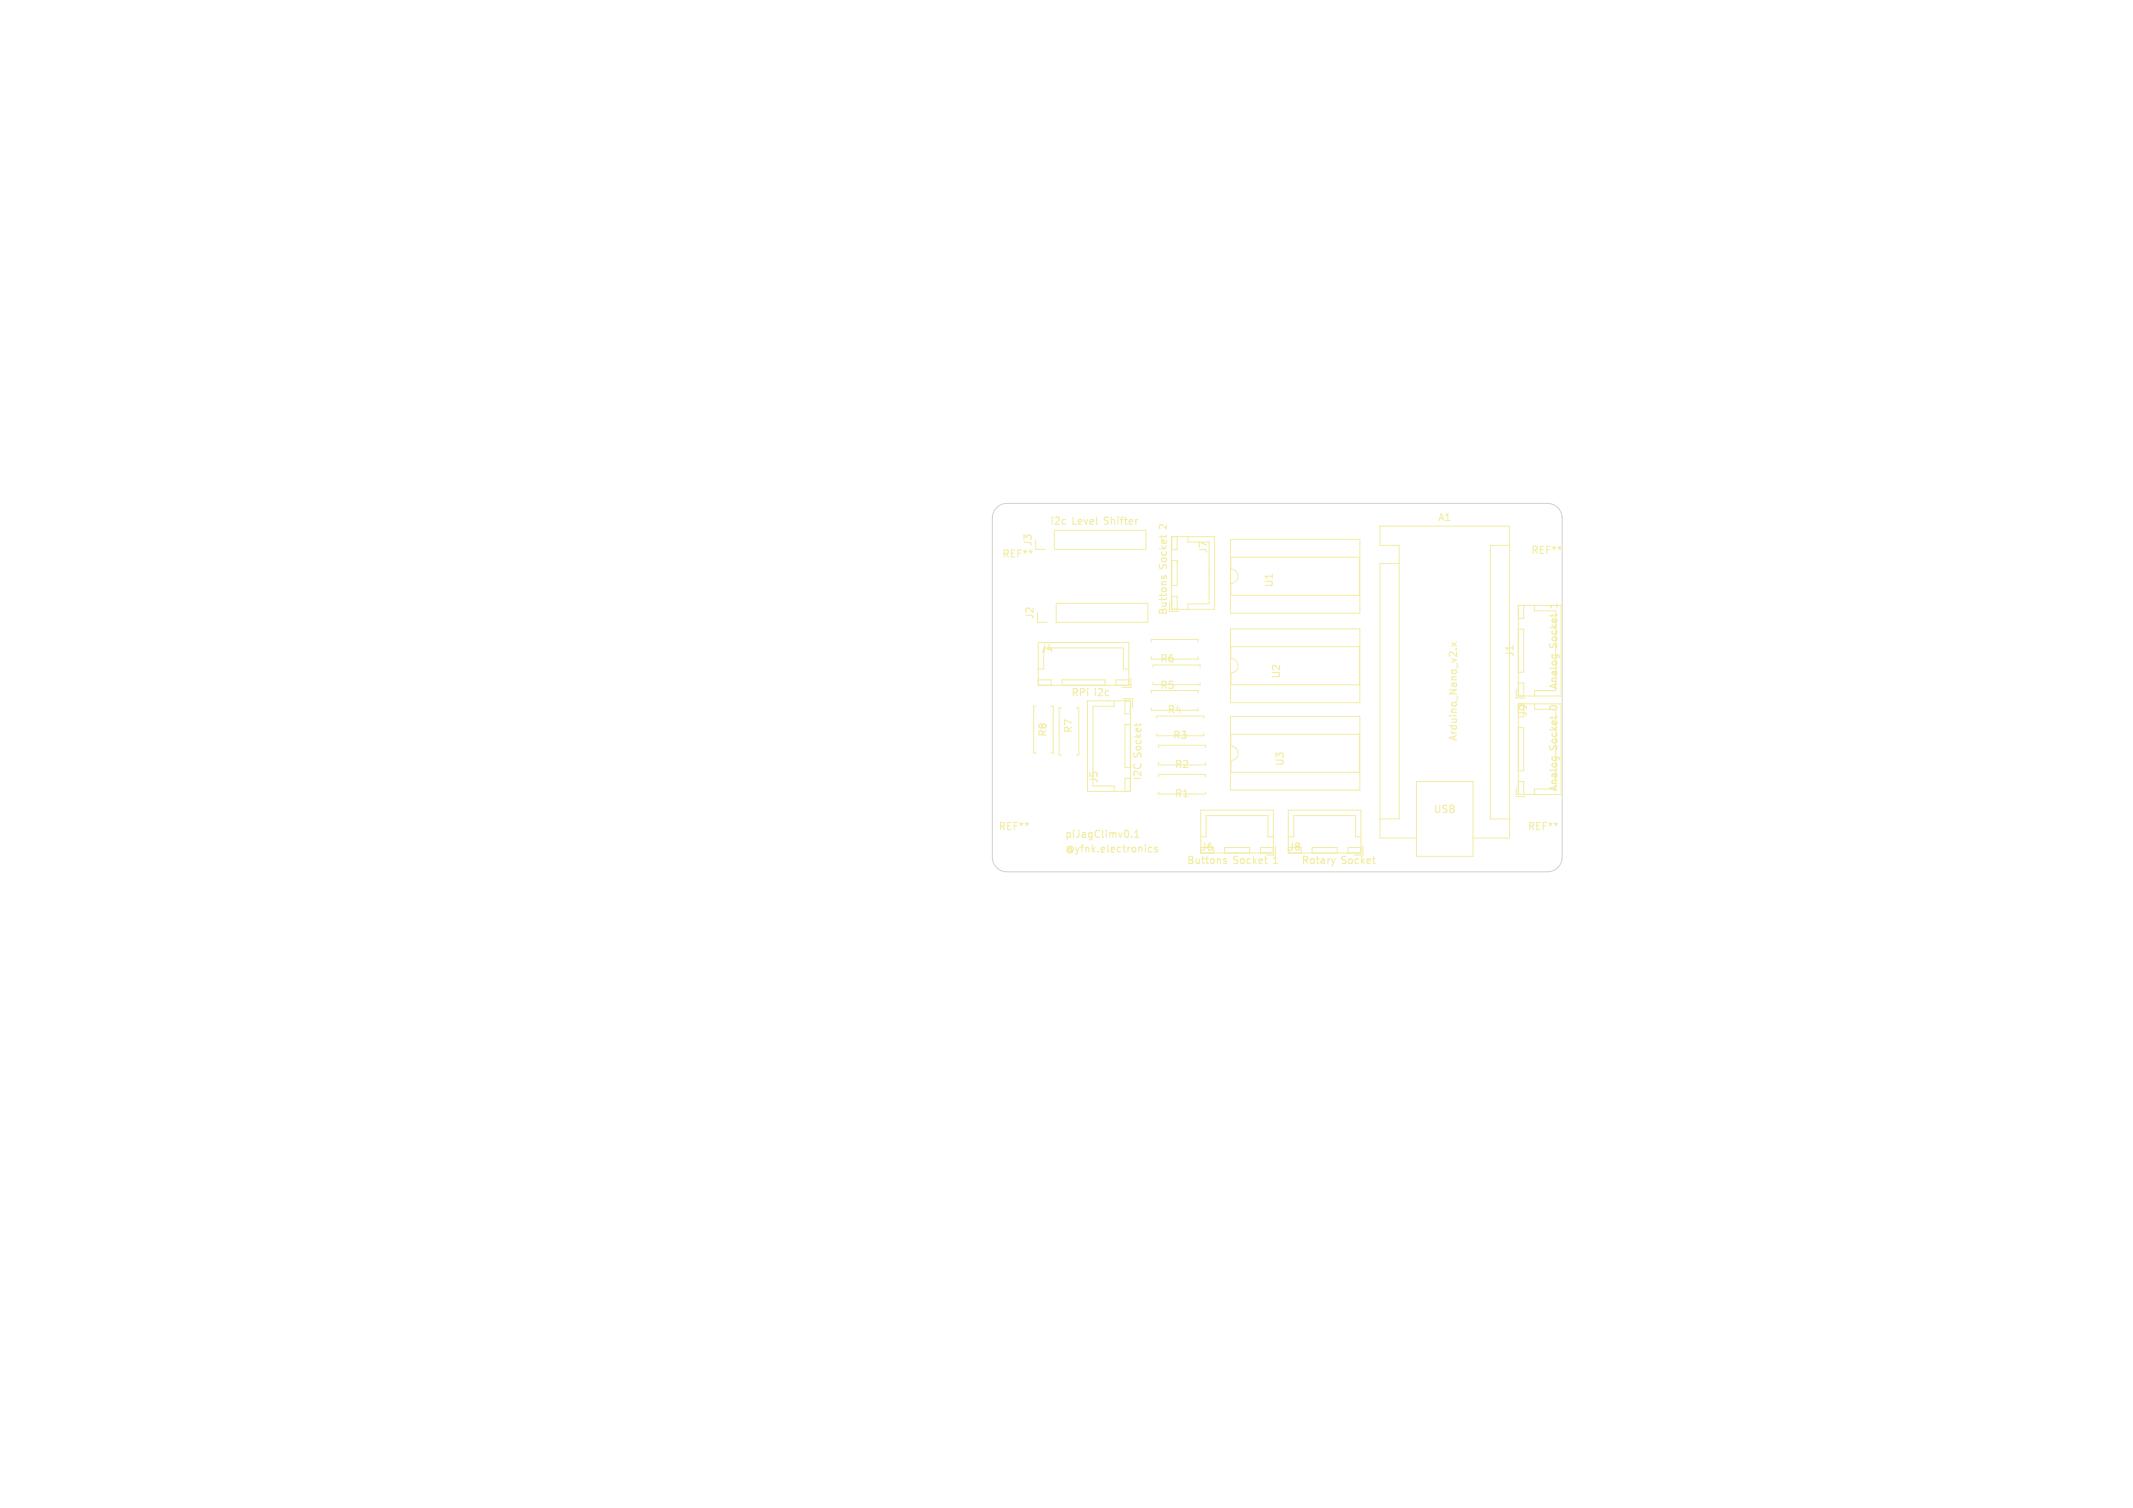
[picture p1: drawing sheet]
<svg xmlns="http://www.w3.org/2000/svg" width="297mm" height="210mm" viewBox="0 0 297 210" stroke-linecap="round" stroke-linejoin="round" font-family="sans-serif">
<defs><g id="words">
<g font-size="1.4" fill="#f2eda1">
<text x="139.5" y="77.9">REF**</text>
<text x="143.9" y="76.1" transform="rotate(-90 143.9 76.1)">J3</text>
<text x="146.2" y="73.3">i2c</text>
<text x="149.2" y="73.3">Level</text>
<text x="153.8" y="73.3">Shifter</text>
<text x="162.7" y="73.6" transform="rotate(-90 162.7 73.6)">2</text>
<text x="168.3" y="77.1" transform="rotate(-90 168.3 77.1)">J7</text>
<text x="200.2" y="72.8">A1</text>
<text x="213.2" y="77.4">REF**</text>
<text x="162.7" y="79.3" transform="rotate(-90 162.7 79.3)">Socket</text>
<text x="177.5" y="81.9" transform="rotate(-90 177.5 81.9)">U1</text>
<text x="144.2" y="86.3" transform="rotate(-90 144.2 86.3)">J2</text>
<text x="162.7" y="85.7" transform="rotate(-90 162.7 85.7)">Buttons</text>
<text x="217.1" y="84.6" transform="rotate(-90 217.1 84.6)">1</text>
<text x="144.9" y="91.1">J4</text>
<text x="161.5" y="92.5">R6</text>
<text x="178.5" y="94.6" transform="rotate(-90 178.5 94.6)">U2</text>
<text x="211" y="91.6" transform="rotate(-90 211 91.6)">J1</text>
<text x="217.1" y="90.3" transform="rotate(-90 217.1 90.3)">Socket</text>
<text x="149.1" y="97.2">RPi i2c</text>
<text x="161.5" y="96.2">R5</text>
<text x="162.5" y="99.6">R4</text>
<text x="212.9" y="99.9" transform="rotate(-90 212.9 99.9)">J9</text>
<text x="217.1" y="98.8" transform="rotate(-90 217.1 98.8)">0</text>
<text x="217.1" y="96.1" transform="rotate(-90 217.1 96.1)">Analog</text>
<text x="146" y="102.7" transform="rotate(-90 146 102.7)">R8</text>
<text x="149.5" y="102.2" transform="rotate(-90 149.5 102.2)">R7</text>
<text x="159.2" y="105.5" transform="rotate(-90 159.2 105.5)">Socket</text>
<text x="163.3" y="103.1">R3</text>
<text x="163.5" y="107.2">R2</text>
<text x="179" y="106.8" transform="rotate(-90 179 106.8)">U3</text>
<text x="203.1" y="103.3" transform="rotate(-90 203.1 103.3)">Arduino_Nano_v2.x</text>
<text x="217.1" y="104.5" transform="rotate(-90 217.1 104.5)">Socket</text>
<text x="153.1" y="109.1" transform="rotate(-90 153.1 109.1)">J5</text>
<text x="159.2" y="108.7" transform="rotate(-90 159.2 108.7)">I2C</text>
<text x="163.5" y="111.3">R1</text>
<text x="199.6" y="113.5">USB</text>
<text x="217.1" y="110.3" transform="rotate(-90 217.1 110.3)">Analog</text>
<text x="139" y="115.9">REF**</text>
<text x="148.3" y="118.9">@yfnk.electronics</text>
<text x="148.3" y="116.8">piJagClimv0.1</text>
<text x="167.2" y="118.7">J6</text>
<text x="179.3" y="118.7">J8</text>
<text x="212.7" y="115.9">REF**</text>
<text x="165.2" y="120.6">Buttons</text>
<text x="171.7" y="120.6">Socket</text>
<text x="177.4" y="120.6">1</text>
<text x="181.2" y="120.6">Rotary</text>
<text x="186.7" y="120.6">Socket</text>
</g>
</g></defs>
<path d="M138.7 70.8l.7-.5 .8-.2h75.3a2.03 2.03 0 0 1 2 2v47.3a2.03 2.03 0 0 1-2 2h-75.3a2.03 2.03 0 0 1-2-2v-47.3l.1-.5z" fill="none" stroke="#d0d2cd" stroke-width=".14"/>
<path d="M202.1 89.5l.7 .5M202.8 89.5l-.7 .5M157.6 116.5v.1M158 116.6h.6M158 115.9l.3-.3v1M160.4 118h-.3l-.2 .2 .1 .4h.4M161.1 118h-.2l-.1 .1v.2l.3 .1v.2h-.3" fill="none" stroke="#f2eda1" stroke-width=".15"/>
<g fill="none" stroke="#f2eda1" stroke-width=".14">
<path d="M144.2 76.5h1.3M146.8 73.9h12.8v2.6h-12.8zM163.1 74.7h6v10.2h-6zM163.2 78h.7v3.5h-.7M163.9 74.7v1.8h-.7M165.4 74.7v.8h3v8.6h-3v.7M171.3 75.1h18v10.3h-18zM171.4 77.6h17.9v5.3h-17.9v-1.6a1 1 0 0 0 1-1 1 1 0 0 0-1-1zM194.8 78.5h-2.7v38.2h5.1M210.2 75.9h-2.7v38.1h2.7M144.2 98.3h-.3v6.6h.3M144.5 86.7h1.3"/>
<path d="M144.6 89.5h12.6v5.9h-12.6zM144.6 94.7h1.8v.7h-1.8M144.6 93.2h.7v-3h11.1v3h.8M146.3 98.3h.4v6.6h-.4M147.1 84h12.7v2.7h-12.7zM147.8 98.6h-.3v6.5h.3M147.9 94.7h6v.7h-6zM149.9 98.6h.3v6.5h-.3M151.4 97.6h6v12.6h-6zM155.1 97.6v.8h-2.9v11.1h2.9v.7M156.4 97.3h1.3v1.3M156.6 97.6v1.8h.8v-1.8"/>
<path d="M157.2 94.7h-1.8v.7h1.8M157.5 94.5v1.2h-1.3M160.3 96.5v-.3h6.5v.3M160.3 98.6v.3h6.5v-.3M160.3 89.4v-.3h6.5v.3M160.3 91.5v.3h6.5v-.3M160.6 95v.4h6.5v-.4M160.6 92.9v-.3h6.5v.3M162.9 85.1h1.2M163.2 83h.7v1.8h-.7M171.3 87.6h18v10.2h-18zM171.3 99.8h18v10.2h-18z"/>
<path d="M171.4 90.1h17.9v5.3h-17.9v-1.7a1 1 0 0 0 1-1 1 1 0 0 0-1-1zM211.1 96v1.2h1.3M211.4 84.3h6v12.6h-6zM211.4 98h6v12.6h-6zM211.4 87.6h.8v6h-.8M211.4 95.1h.8v1.8M212.2 84.3v1.8h-.8M213.7 84.3v.8h2.9v11.1h-2.9v.7M213.7 98v.8h2.9v11.1h-2.9v.7M156.6 100.9h.8v6h-.8zM156.6 110.2v-1.8h.8v1.8M161.1 102.1v.4h6.5v-.4"/>
<path d="M161.1 100.1v-.4h6.5v.4M161.3 106.2v.3h6.6v-.3M161.3 104.1v-.3h6.6v.3M161.3 108.2v-.4h6.6v.4M161.3 110.3v.3h6.6v-.3M167.2 112.8h10.1v6h-10.1zM167.2 116.5h.8v-2.9h8.6v2.9h.7M170.5 118h3.5v.8h-3.5zM171.4 102.3h17.9v5.3h-17.9v-1.7a1 1 0 0 0 1-1 1 1 0 0 0-1-1zM175.5 118h1.8v.8h-1.8zM177.6 117.8v1.3h-1.2M179.4 112.8h10.1v6h-10.1z"/>
<path d="M179.4 116.5h.7v-2.9h8.6v2.9h.8M182.7 118h3.5v.8h-3.5zM189.5 118h-1.8v.8h1.8M189.8 117.8v1.3M192.1 114h2.7v-38.1h-2.7v-2.6h18.1v43.4h-5.1M197.2 108.8h7.9v10.5h-7.9zM211.1 109.7v1.2h1.3M211.4 101.3h.8v6h-.8M211.4 108.8h.8v1.8"/>
</g>
<use href="#words"/>
</svg>
